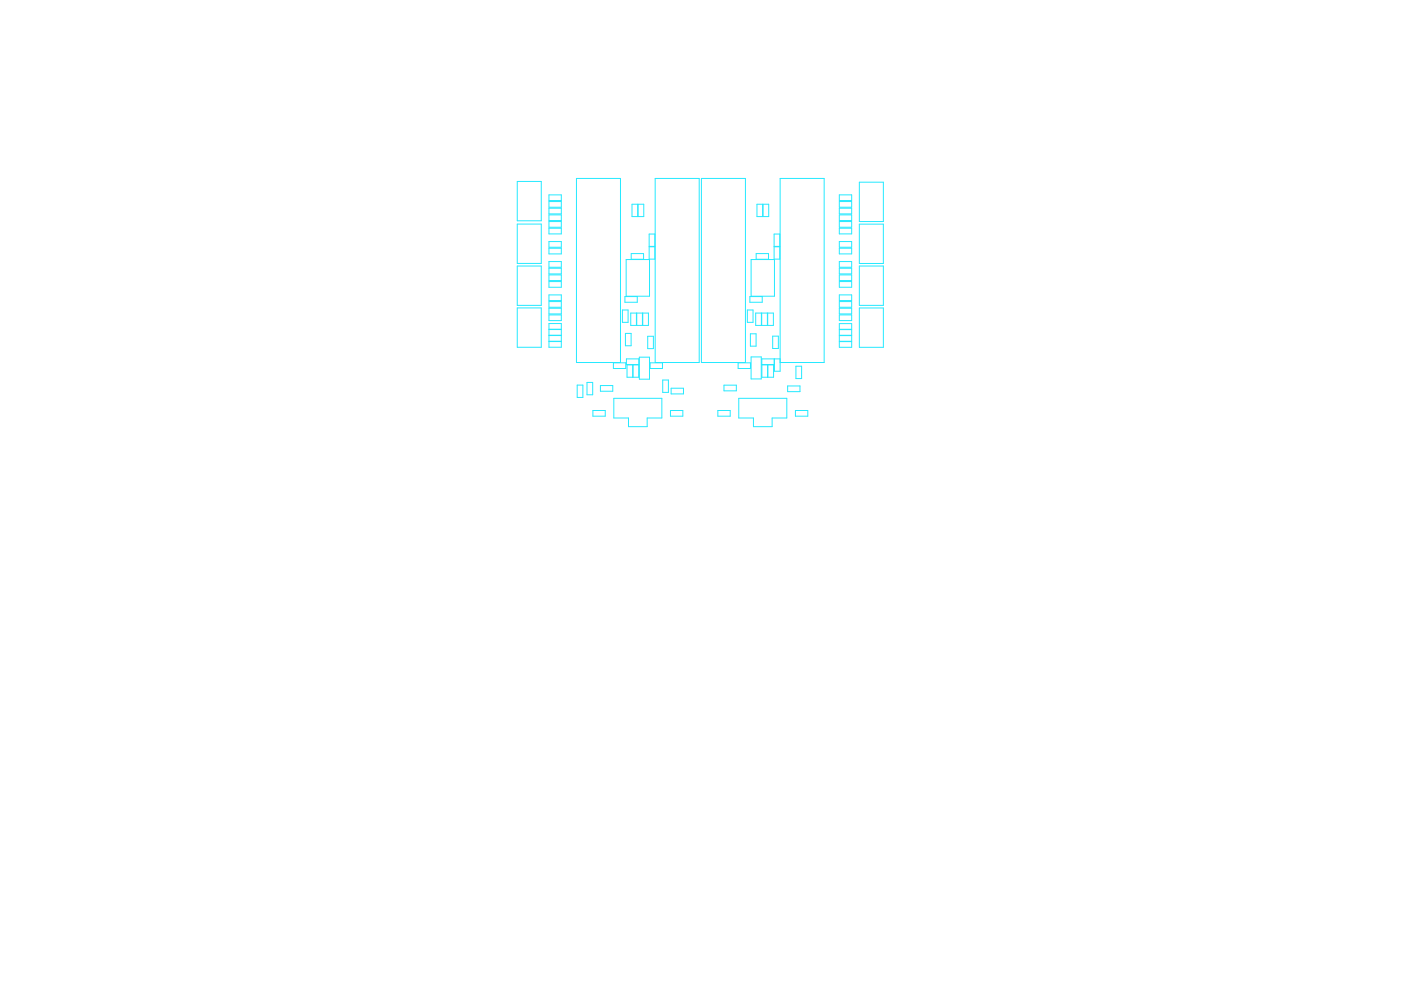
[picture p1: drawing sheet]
<svg xmlns="http://www.w3.org/2000/svg" width="210mm" height="148mm" viewBox="0 0 210 148" stroke-linecap="round" stroke-linejoin="round" font-family="sans-serif">
<g fill="none" stroke="#26e9ff" stroke-width=".15">
<path d="M77.5 27.2h3.6v5.9h-3.6zM77.5 39.9h3.6v5.9h-3.6zM77.5 33.6h3.6v5.9h-3.6zM82.3 29.2h1.8v.9h-1.8zM82.3 30.2h1.8v.9h-1.8zM82.3 31.2h1.8v.9h-1.8zM82.3 32.2h1.8v.9h-1.8zM82.3 33.2h1.8v.9h-1.8zM82.3 34.2h1.8v.9h-1.8zM82.3 36.2h1.8v.9h-1.8zM82.3 37.2h1.8v.9h-1.8zM82.3 39.2h1.8v.9h-1.8z"/>
<path d="M86.4 26.8h6.6v27.6h-6.6zM93.9 38.9h3.5v5.5h-3.5zM94.6 38h1.9v.9h-1.9zM94.7 30.6h.9v1.9h-.9zM95.6 30.6h.9v1.9h-.9zM97.3 35.1h.9v1.8h-.9zM97.3 37h.9v1.9h-.9zM98.2 26.8h6.6v27.6h-6.6zM105.1 26.8h6.6v27.6h-6.6zM112.6 38.9h3.5v5.5h-3.5zM113.3 38h1.9v.9h-1.9zM113.5 30.6h.8v1.9h-.8z"/>
<path d="M114.4 30.6h.8v1.9h-.8zM116 35.1h.9v1.8h-.9zM116 37h.9v1.9h-.9zM125.8 36.2h1.9v.9h-1.9zM125.8 29.2h1.9v.9h-1.9zM125.8 30.2h1.9v.9h-1.9zM125.8 31.2h1.9v.9h-1.9zM125.8 32.2h1.9v.9h-1.9zM125.8 33.2h1.9v.9h-1.9zM125.8 34.2h1.9v.9h-1.9zM125.8 37.2h1.9v.9h-1.9zM125.8 39.2h1.9v.9h-1.9z"/>
<path d="M128.8 33.6h3.6v5.9h-3.6zM128.8 27.3h3.6v5.9h-3.6zM128.8 39.9h3.6v5.9h-3.6zM77.5 46.2h3.6v5.9h-3.6zM82.3 44.2h1.8v.9h-1.8zM82.3 40.2h1.8v.9h-1.8zM82.3 41.2h1.8v.9h-1.8zM82.3 42.2h1.8v.9h-1.8zM82.3 45.2h1.8v.9h-1.8zM82.3 46.2h1.8v.9h-1.8zM82.3 47.2h1.8v.9h-1.8zM82.3 48.5h1.8v.9h-1.8z"/>
<path d="M82.3 49.4h1.8v.9h-1.8zM82.3 50.3h1.8v.9h-1.8zM82.3 51.2h1.8v.9h-1.8zM86.5 57.7h.9v1.9h-.9zM88 57.3h.8v1.9h-.8zM90 57.8h1.9v.9h-1.9zM91.9 54.4h1.9v.9h-1.9zM92 59.7h7.2v3h-2.2v1.3h-2.8v-1.3h-2.2zM93.3 46.5h.8v1.8h-.8zM93.7 44.5h1.8v.8h-1.8zM93.8 50h.8v1.8h-.8zM93.9 53.8h1.9v.9h-1.9z"/>
<path d="M94 54.7h.8v1.9h-.8zM94.5 46.9h.9v1.9h-.9zM94.9 54.7h.8v1.9h-.8zM95.4 46.9h.9v1.9h-.9zM95.8 53.6h1.6v3.3h-1.6zM96.3 46.9h.9v1.9h-.9zM97.1 50.4h.8v1.9h-.8zM97.5 54.4h1.8v.9h-1.8zM99.3 57h.9v1.8h-.9zM100.6 58.2h1.9v.9h-1.9zM108.5 57.8h1.9v.8h-1.9zM110.6 54.4h1.9v.9h-1.9z"/>
<path d="M110.7 59.7h7.2v3h-2.2v1.3h-2.8v-1.3h-2.2zM112 46.5h.9v1.8h-.9zM112.4 44.5h1.9v.8h-1.9zM112.5 50.1h.8v1.8h-.8zM112.6 53.5h1.5v3.3h-1.5zM113.3 46.9h.8v1.9h-.8zM114.2 46.9h.8v1.9h-.8zM114.2 53.8h1.8v.9h-1.8zM114.2 54.7h.9v1.9h-.9zM115.1 46.9h.8v1.9h-.8zM115.1 54.7h.9v1.9h-.9zM115.8 50.4h.9v1.9h-.9z"/>
<path d="M116.9 53.8h-.8v1.9h.8v-28.9h6.6v27.6h-6.6M118.1 57.9h1.8v.8h-1.8zM119.3 54.9h.9v1.9h-.9zM125.8 44.2h1.9v.9h-1.9zM125.8 40.2h1.9v.9h-1.9zM125.8 41.2h1.9v.9h-1.9zM125.8 42.2h1.9v.9h-1.9zM125.8 45.2h1.9v.9h-1.9zM125.8 46.2h1.9v.9h-1.9zM125.8 47.2h1.9v.9h-1.9zM125.8 49.4h1.9v.9h-1.9zM125.8 48.5h1.9v.9h-1.9z"/>
<path d="M125.8 50.3h1.9v.9h-1.9zM125.8 51.2h1.9v.9h-1.9zM128.8 46.2h3.6v5.9h-3.6zM88.9 61.6h1.8v.8h-1.8zM100.5 61.6h1.9v.8h-1.9zM107.6 61.6h1.9v.8h-1.9zM119.2 61.6h1.9v.8h-1.9z"/>
</g>
</svg>
